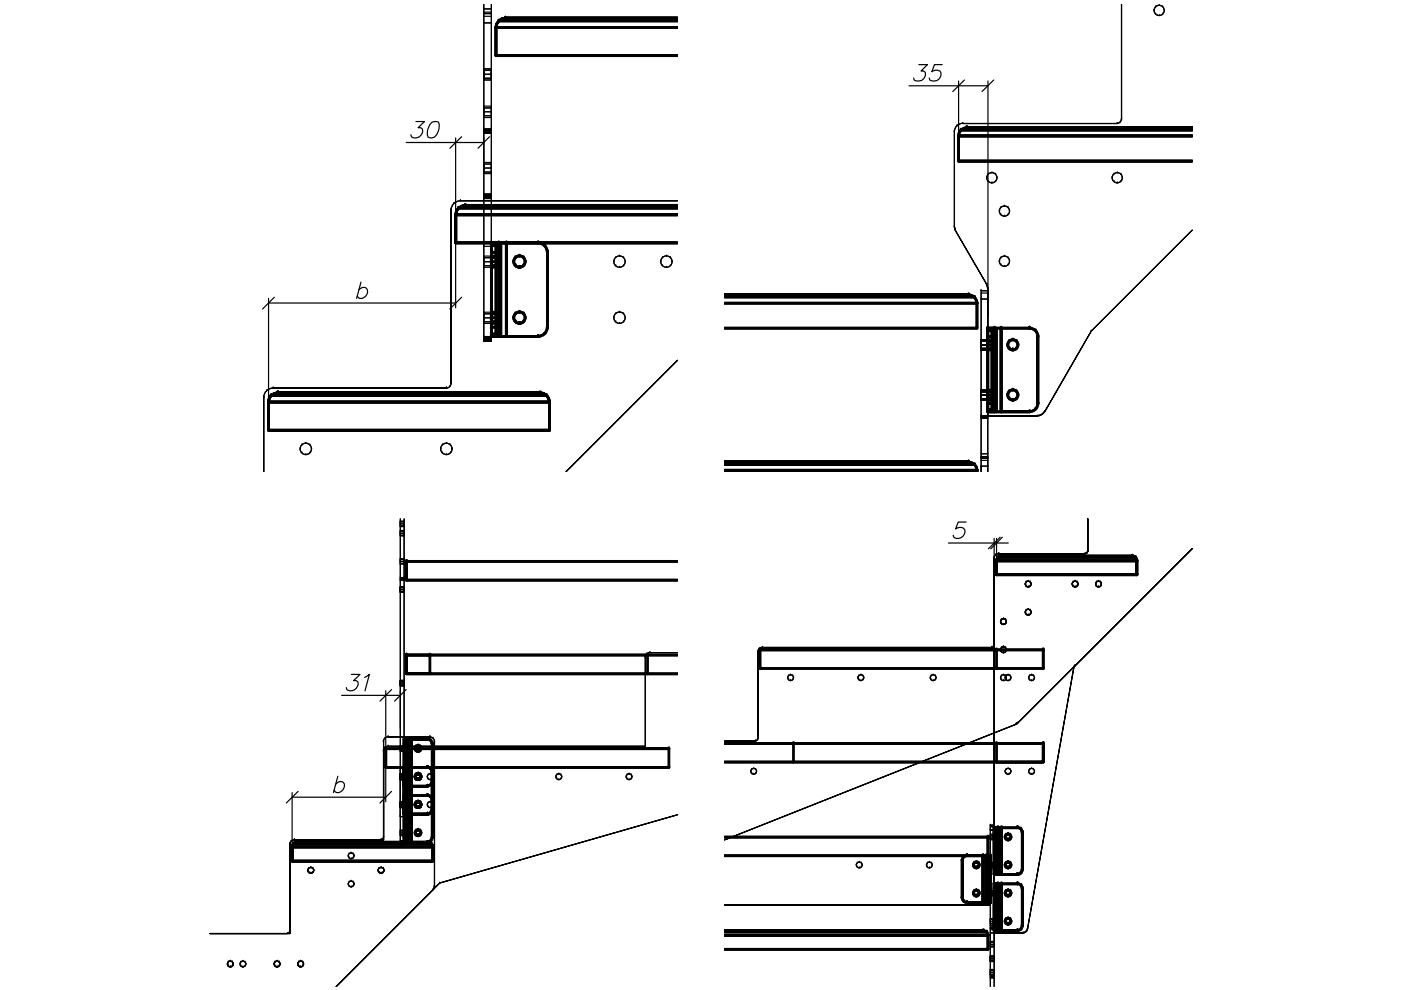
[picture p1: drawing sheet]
<svg xmlns="http://www.w3.org/2000/svg" width="297mm" height="210mm" viewBox="0 0 297 210" stroke-linecap="round" stroke-linejoin="round" font-family="sans-serif">
<g fill="none" stroke="#000" stroke-width=".25">
<path d="M102.6 14.6v2.4zM102.6 4.9v23.4h1.6v-1M102.6 1.9h1.6v-1v51.3M102.6 15.8h.1M102.6 4.9h.1M102.6 2.9h.1M102.6 1.9h.1M102.6 14.9h1.6M102.6 15.8h1.6M102.6 16.6h1.6M102.6 17h1.6M102.6 14.6h1.6"/>
<path d="M102.6 2.9h1.6M102.6 3.5h1.6M102.6 4.9h1.6M102.6 2.6h1.6M102.6 1.9h1.6M104.2 14.6v2.4zM104.2 4.9v22.4h-1.6M104.2 1.9v1h-1.6v2h1.6v-2h-1.6v-2v51.3M104.2 15.8h.1M104.2 4.9h.1M104.2 2.9h.1M104.2 1.9h.1"/>
<path d="M244.7 2.2h.1M245 1.5h.1M245 3h.1M245.8 3.3h.1M245.8 1.2h.1M246.5 3h.1M246.5 1.5h.1M246.8 2.2h.1M102.6 34.4v2.4zM102.6 22.5v2.4zM102.6 28.3v13.8h1.6v-1M102.6 35.6h.1"/>
<path d="M102.6 23.7h.1M102.6 28.3h.1M102.6 27.3h.1M102.6 34.8h1.6M102.6 35.6h1.6M102.6 36.5h1.6M102.6 36.8h1.6M102.6 34.4h1.6M102.6 22.9h1.6M102.6 23.7h1.6M102.6 24.5h1.6M102.6 24.9h1.6"/>
<path d="M102.6 22.5h1.6M102.6 27.4h1.6M102.6 27.5h1.6M102.6 27.7h1.6M102.6 27.8h1.6M102.6 27.9h1.6M102.6 28.1h1.6M102.6 28.2h1.6M102.6 28.3h1.6M104.2 34.4v2.4zM104.2 22.5v2.4zM104.2 28.3v12.8h-1.6"/>
<path d="M104.2 35.6h.1M104.2 23.7h.1M104.2 28.3h.1M104.2 27.3h.1M202.4 27.9h.1M202.9 26.7h.1M204.1 26.1a1.76 1.76 0 0 0-1.7 1.8M204.1 26.2h32.8h-32.8M204.1 26.2h.1M209.3 37.7h.1M209.6 36.9h.1M209.6 38.5h.1"/>
<path d="M210.3 38.8h.1M210.3 36.6h.1M211.1 38.5h.1M211.1 36.9h.1M211.4 37.7h.1M235.8 37.7h.1M236.2 36.9h.1M236.2 38.5h.1M236.9 26.2h.1M236.9 38.8h.1M236.9 36.6h.1M237.5 25.9h.1"/>
<path d="M237.7 38.5h.1M237.7 36.9h.1M237.7 25.3a.87 .87 0 0 1-.8 .8M237.8 25.3v-24.4v24.4M237.8 25.3h.1M238 37.7h.1M95.6 44.6h.1M96.2 43.2h.1M97.6 42.6a1.97 1.97 0 0 0-2 1.9M97.6 42.6h46h-46M97.6 42.6h.1M102.6 54.3v2.4z"/>
<path d="M102.6 42.1v30.2h1.6M102.6 55.5h.1M102.6 52.2h.1M102.6 42.1h.1M102.6 41.1h.1M102.6 54.6h1.6M102.6 55.5h1.6M102.6 56.3h1.6M102.6 56.7h1.6M102.6 54.3h1.6M102.6 42h1.6M102.6 41.9h1.6"/>
<path d="M102.6 41.7h1.6M102.6 41.6h1.6M102.6 41.5h1.6M102.6 41.3h1.6M102.6 41.2h1.6M102.6 41.1h1.6M104.2 54.3v2.4zM104.2 42.1v30.2h-1.6M104.2 55.5h.1M104.2 52.2h.1M104.2 42.1h.1M104.2 41.1h.1"/>
<path d="M108.9 55.5h.1M109.3 54.6h.1M109.3 56.3h.1M110.2 54.3h.1M110.2 56.7h.1M111 56.3h.1M111 54.6h.1M111.3 55.5h.1M130.2 55.5h.1M130.6 54.6h.1M130.6 56.3h.1M131.4 54.3h.1"/>
<path d="M131.4 56.7h.1M132.2 56.3h.1M132.2 54.6h.1M132.6 55.5h.1M140.1 55.5h.1M140.5 54.6h.1M140.5 56.3h.1M141.3 54.3h.1M141.3 56.7h.1M142.2 56.3h.1M142.2 54.6h.1M142.5 55.5h.1"/>
<path d="M202.4 48v-20.1v20.1M202.4 48.1h.1M202.4 48.2h.1M202.4 48h.1M202.4 48l.2 .8M202.4 48.3h.1M202.4 48.5h.1M202.5 48.7h.1M202.5 48.8h.1M202.6 48.9h.1M211.9 55.4h.1M211.9 44.8h.1"/>
<path d="M212.2 54.7h.1M212.2 56.2h.1M212.2 44h.1M212.2 45.5h.1M213 56.5h.1M213 54.3h.1M213 45.8h.1M213 43.7h.1M213.7 56.2h.1M213.7 54.7h.1M213.7 45.5h.1M213.7 44h.1"/>
<path d="M214 55.4h.1M214 44.8h.1M252.8 48.8l-21.4 21.4 21.4-21.4M102.6 66.2v2.4zM102.6 71.4h1.6v.9M102.6 72.3h.1M102.6 67.4h.1M102.6 71.4h.1M102.6 66.5h1.6M102.6 67.4h1.6M102.6 68.2h1.6M102.6 68.6h1.6"/>
<path d="M102.6 66.2h1.6M102.6 72.3h1.6M102.6 72.2h1.6M102.6 72.1h1.6M102.6 72h1.6M102.6 71.8h1.6M102.6 71.6h1.6M102.6 71.4h1.6M104.2 66.2v2.4zM104.2 71.4v-19.2h-1.6v20.1M104.2 67.4h.1M104.2 71.4h.1"/>
<path d="M104.2 72.3h.1M108.9 67.4h.1M109.3 66.5h.1M109.3 68.2h.1M110.2 66.2h.1M110.2 68.6h.1M111 68.2h.1M111 66.5h.1M111.3 67.4h.1M130.2 67.4h.1M130.6 66.5h.1M130.6 68.2h.1"/>
<path d="M131.4 66.2h.1M131.4 68.6h.1M132.2 68.2h.1M132.2 66.5h.1M132.6 67.4h.1M143.6 76.4l-23.6 23.6 23.6-23.6M208 72.1v2.1zM208 61.6v1.8h1.4M208 61.6h1.4v26.6M208 73.1h.1M208 63.4h.1M208 61.6h.1"/>
<path d="M208 72.4h1.4M208 72.1h1.4M208 73.1h1.4M208 73.9h1.4M208 74.2h1.4M208 61.6h1.4M208 62.1h1.4M208 63.4h1.4M209.1 60.3l.3 .9M209.2 60.3l-6.6-11.4 6.6 11.4M209.2 60.3h.1M209.3 60.4h.1"/>
<path d="M209.3 60.5h.1M209.3 60.6h.1M209.4 60.9h.1M209.4 60.7h.1M209.4 72.1v2.1zM209.4 61.6v34.6h-1.4v-32.8M209.4 61.6h.1M209.4 61.6h-1.4v26.6M209.4 73.1h.1M209.4 63.4h.1M209.4 61.2h.1M209.4 61.1h.1"/>
<path d="M209.4 61h.1M213.7 73.1h.1M214 72.4h.1M214 73.9h.1M214.8 74.2h.1M214.8 72.1h.1M215.5 73.9h.1M215.5 72.4h.1M215.8 73.1h.1M231.4 70.2l-9.9 17.1 9.9-17.1M231.4 70.2h.1M55.9 84.3h.1"/>
<path d="M56.5 82.9h.1M57.9 82.3a1.97 1.97 0 0 0-2 2M57.9 82.3h36.8h-36.8M57.9 82.3h.1M63.7 95.2h.1M64 94.3h.1M64 96h.1M64.9 94h.1M64.9 96.4h.1M65.7 96h.1M65.7 94.3h.1M66 95.2h.1"/>
<path d="M93.5 95.2h.1M93.8 94.3h.1M93.8 96h.1M94.7 82.3h.1M94.7 94h.1M94.7 96.4h.1M95.3 82h.1M95.5 96h.1M95.5 94.3h.1M95.6 81.3a.99 .99 0 0 1-1 1M95.6 81.3v-36.7v36.7M95.6 81.3h.1"/>
<path d="M95.8 95.2h.1M208 82.7v2.2zM208 97.1v1.7h1.4M208 96.2v.9h1.4M208 88.2h1.4v.5M208 83.8h.1M208 88.7h.1M208 98.8h.1M208 97.1h.1M208 96.2h.1M208 88.2h.1M208 83h1.4"/>
<path d="M208 83.8h1.4M208 84.5h1.4M208 84.9h1.4M208 82.7h1.4M208 97.1h1.4M208 97.6h1.4M208 98.8h1.4M208 96.8h1.4M208 96.2h1.4M208 88.2h1.4M208 88.3h1.4M208 88.4h1.4"/>
<path d="M208 88.5h1.4M208 88.6h1.4M208 88.7h1.4M209.4 82.7v2.2zM209.4 97.1v2.9v-11.3h-1.4v11.3v-1.2M209.4 97.1h.1M209.4 96.2v.9h-1.4M209.4 88.2h.1M209.4 88.2h-1.4v.5M209.4 83.8h.1M209.4 88.7h.1M209.4 98.8h.1"/>
<path d="M209.4 96.2h.1M209.4 88.2v-27v27M213.7 83.8h.1M214 83h.1M214 84.5h.1M214.8 84.9h.1M214.8 82.7h.1M215.5 84.5h.1M215.5 83h.1M215.8 83.8h.1M219.9 88.2h-10.5h10.5M219.9 88.2h.1"/>
<path d="M220.2 88.2h.1M220.4 88.2h.1M220.6 88.1h.1M220.8 88h.1M221 87.9h.1M221.2 87.7h.1M221.3 87.5h.1M221.4 87.3l-.5 .5-1 .4M221.5 87.3h.1M55.9 100v-15.7v15.7M84.9 118.4v1.2zM84.9 112.5v1.2z"/>
<path d="M84.9 110.5v1.2zM84.9 119h.1M84.9 113.1h.1M84.9 111.1h.1M84.9 119.5h.8M84.9 119h.8M84.9 118.6h.8M84.9 118.4h.8M84.9 119.6h.8M84.9 113.5h.8M84.9 113.1h.8M84.9 112.6h.8"/>
<path d="M84.9 112.5h.8M84.9 113.7h.8M84.9 111.5h.8M84.9 111.1h.8M84.9 110.6h.8M84.9 110.5h.8M84.9 111.7h.8M85.7 118.4v1.2zM85.7 112.5v1.2zM85.7 110.5v1.2zM85.7 119h.1M85.7 113.1h.1"/>
<path d="M85.7 111.1h.1M201.1 115.1h12.7M204.9 110.7h-1.7l-.6 1.5a1.12 1.12 0 0 1 1.2-.4 1.12 1.12 0 0 1 .8 1 1.48 1.48 0 0 1-2.4 1l-.1-.3M210.8 118.4h.1M210.8 114.2v95v-2.5h-.8v.7M211.1 117.7h.1M211.3 114.2v6.2M211.7 117.4a.99 .99 0 0 0-1 1M211.8 117.4h18.3h-18.3M211.8 117.4h.1M230.1 117.4h.1M230.5 117.2h.1"/>
<path d="M230.6 116.9l-.3 .4-.2 .1M230.6 116.9v-6.9v6.9M230.6 116.9h.1M252.8 116.3l-37.1 37.1 37.1-37.1M252.8 116.3l-24.9 24.9 24.9-24.9M84.9 124.4v1.2zM84.9 123h.8v55.3M84.9 122.5v-12.5v69.1h.8v-.8h-.8v.8h.8v-69.1v12.5M84.9 125h.1M84.9 122.5h.1M84.9 123h.1M84.9 124.6h.8"/>
<path d="M84.9 125h.8M84.9 125.4h.8M84.9 125.6h.8M84.9 124.4h.8M84.9 122.5h.8M84.9 122.6h.8M84.9 122.7h.8M84.9 122.8h.8M84.9 122.9h.8M84.9 123h.8M85.7 124.4v1.2zM85.7 123v-.5h-.8v55.8"/>
<path d="M85.7 125h.1M85.7 122.5h.1M85.7 123h.1M136.8 139.4h.1M137.1 138.7h.1M137.8 138.4a.99 .99 0 0 0-1 1M137.8 138.4h5.8h-5.8M137.8 138.4h.1M160.7 138.2h.1M161 137.6h.1M161.6 137.2a.99 .99 0 0 0-.9 1M161.7 137.3h48.6h-48.6"/>
<path d="M161.7 137.3h.1M210.3 137.3h.1M210.6 137.1h.1M210.7 136.7l-.2 .5h-.3M210.8 136.8v-18.4v18.4M210.8 136.8h.1M212.2 137.8h.1M212.2 131.8h.1M212.3 137.4h.1M212.3 138.2h.1M212.3 131.4h.1M212.3 132.2h.1"/>
<path d="M212.8 138.4h.1M212.8 137.1h.1M212.8 132.4h.1M212.8 131.2h.1M213.2 138.2h.1M213.2 137.4h.1M213.2 132.2h.1M213.2 131.4h.1M213.4 137.8h.1M213.4 131.8h.1M217.4 129.8h.1M217.4 123.9h.1"/>
<path d="M217.6 129.4h.1M217.6 130.2h.1M217.6 123.4h.1M217.6 124.3h.1M218 130.4h.1M218 129.2h.1M218 124.4h.1M218 123.3h.1M218.4 130.2h.1M218.4 129.4h.1M218.4 124.3h.1M218.4 123.4h.1"/>
<path d="M218.6 129.8h.1M218.6 123.9h.1M227.4 123.9h.1M227.5 123.4h.1M227.5 124.3h.1M228 124.4h.1M228 123.3h.1M228.4 124.3h.1M228.4 123.4h.1M228.6 123.9h.1M232.3 123.9h.1M232.5 123.4h.1"/>
<path d="M232.5 124.3h.1M232.9 124.4h.1M232.9 123.3h.1M233.3 124.3h.1M233.3 123.4h.1M233.5 123.9h.1M72.4 147.4h12.5M74.5 143h1.8l-1.3 1.3 .8 .2a1.46 1.46 0 0 1-.5 1.7 1.46 1.46 0 0 1-1.8-.1l-.1-.3M77.3 143.6l1-.6-.9 3.5M81.3 159.2h.1M81.3 157.3h.1M81.6 158.5h.1"/>
<path d="M81.6 156.5h.1M81.8 146.5v23.5M82.3 158.2a.99 .99 0 0 0-1 1M82.3 156.2a.99 .99 0 0 0-1 1M82.3 158.2h54.5h-54.5M82.3 158.2h.1M82.3 156.2h8.8h-8.8M82.3 156.2h.1M84.9 158.1v1.2zM84.9 144.3v1.1zM84.9 158.7h.1M84.9 144.9h.1"/>
<path d="M84.9 146.5v7.9M84.9 158.3h.8M84.9 158.7h.8M84.9 159.2h.8M84.9 159.3h.8M84.9 158.1h.8M84.9 144.4h.8M84.9 144.9h.8M84.9 145.3h.8M84.9 145.4h.8M84.9 144.3h.8M85.7 158.1v1.2z"/>
<path d="M85.7 144.3v1.1zM85.7 158.7h.1M85.7 144.9h.1M88.1 158.7h.1M88.2 159.2h.1M88.2 158.3h.1M88.6 159.3h.1M88.6 158.1h.1M89.1 158.3h.1M89.1 159.2h.1M89.2 158.7h.1M91.1 156.2a.99 .99 0 0 1 1 1"/>
<path d="M91.1 156.2h.1M91.8 156.5h.1M92.1 157.3v30.6v-30.6M92.1 157.3h.1M136.8 158.2v-18.8v18.8M136.8 158.2h.1M153.6 157.1h6.6h-6.6M160.2 157.1h.1M160.5 157h.1M160.7 156.6l-.3 .4-.2 .1M160.7 156.6v-18.4v18.4M160.7 156.6h.1"/>
<path d="M167 143.7h.1M167.2 143.3h.1M167.2 144.1h.1M167.6 143.1h.1M167.6 144.3h.1M168.1 144.1h.1M168.1 143.3h.1M168.2 143.7h.1M181.9 143.7h.1M182.1 143.3h.1M182.1 144.1h.1M182.5 144.3h.1"/>
<path d="M182.5 143.1h.1M182.9 144.1h.1M182.9 143.3h.1M183.1 143.7h.1M197.3 143.7h.1M197.4 143.3h.1M197.4 144.1h.1M197.9 144.3h.1M197.9 143.1h.1M198.3 144.1h.1M198.3 143.3h.1M198.5 143.7h.1"/>
<path d="M212.2 143.7h.1M212.3 143.3h.1M212.3 144.1h.1M212.8 144.3h.1M212.8 143.1h.1M213.1 143.7h.1M213.2 144.1h.1M213.2 143.3h.1M213.3 143.3h.1M213.3 144.1h.1M213.4 143.7h.1M213.7 144.3h.1"/>
<path d="M213.7 143.1h.1M214.2 144.1h.1M214.2 143.3h.1M214.3 143.7h.1M215.4 153.6l-61.8 24.5 61.8-24.5M215.4 153.6h.1M215.5 153.5h.1M215.6 153.5h.1M215.6 153.4h.1M215.7 153.4h.1M215.7 153.4l-.3 .2M218.1 143.7h.1"/>
<path d="M218.3 143.3h.1M218.3 144.1h.1M218.7 144.3h.1M218.7 143.1h.1M219.1 144.1h.1M219.1 143.3h.1M219.3 143.7h.1M227.6 141.8l-9.8 55.2 9.8-55.2M227.6 141.6h.1M227.6 141.7h.1M227.6 141.8h.1M227.7 141.5h.1"/>
<path d="M227.8 141.4h.1M227.8 141.3h.1M227.9 141.2l-.3 .5M227.9 141.2h.1M61.5 179.1h.1M61.8 178.4h.1M61.9 168v13.5M61.9 169h19.9M62.4 178.1a.99 .99 0 0 0-1 1M62.4 178.1h18.9h-18.9M62.4 178.1h.1M62.4 178.1h18.4h-18.4"/>
<path d="M71.2 166.2a1.06 1.06 0 0 1 1.8 0 1.45 1.45 0 0 1-1.9 1.7l-.3-.4M71.6 164.6l-.9 3.4M80.8 178.1h.1M81.2 178h.1M81.3 177.6l-.3 .4h-.2M81.3 178.1v-18.9v18.9M81.3 178.1h.1M81.3 177.6v-20.3v20.3M81.3 177.6h.1M84.9 176v1.2zM84.9 170v1.2zM84.9 164.1v1.2z"/>
<path d="M84.9 176.6h.1M84.9 170.6h.1M84.9 164.7h.1M84.9 179.1h.1M84.9 178.3h.1M84.9 173.1h.1M84.9 162.7v10.4h.8M84.9 162.7h.1M84.9 162.7h.8v10.4M84.9 176.2h.8M84.9 176.6h.8M84.9 177h.8"/>
<path d="M84.9 177.2h.8M84.9 176h.8M84.9 170.2h.8M84.9 170.6h.8M84.9 171.1h.8M84.9 171.2h.8M84.9 170h.8M84.9 164.3h.8M84.9 164.7h.8M84.9 165.1h.8M84.9 165.3h.8M84.9 164.1h.8"/>
<path d="M84.9 179.1h.8M84.9 179h.8M84.9 178.8h.8M84.9 178.7h.8M84.9 178.6h.8M84.9 178.4h.8M84.9 178.3h.8M85.7 176v1.2zM85.7 170v1.2zM85.7 164.1v1.2zM85.7 176.6h.1M85.7 170.6h.1"/>
<path d="M85.7 164.7h.1M85.7 179.1h.1M85.7 178.3h.1M85.7 162.7v10.4h-.8M85.7 162.7h-.8v10.4M85.7 173.1h.1M85.7 162.7h.1M88.1 164.7h.1M88.1 170.6h.1M88.1 176.6h.1M88.2 164.3h.1M88.2 165.1h.1"/>
<path d="M88.2 170.2h.1M88.2 171.1h.1M88.2 177h.1M88.2 176.2h.1M88.6 164.1h.1M88.6 165.3h.1M88.6 170h.1M88.6 171.2h.1M88.6 177.2h.1M88.6 176h.1M89.1 165.1h.1M89.1 164.3h.1"/>
<path d="M89.1 171.1h.1M89.1 170.2h.1M89.1 176.2h.1M89.1 177h.1M89.2 164.7h.1M89.2 170.6h.1M89.2 176.6h.1M90.6 164.7h.1M90.6 170.6h.1M90.8 164.3h.1M90.8 165.1h.1M90.8 170.2h.1"/>
<path d="M90.8 171.1h.1M91.2 164.1h.1M91.2 165.3h.1M91.2 170h.1M91.2 171.2h.1M91.7 165.1h.1M91.7 164.3h.1M91.7 171.1h.1M91.7 170.2h.1M91.8 164.7h.1M91.8 170.6h.1M117.9 164.7h.1"/>
<path d="M118.1 164.3h.1M118.1 165.1h.1M118.5 164.1h.1M118.5 165.3h.1M118.9 165.1h.1M118.9 164.3h.1M119.1 164.7h.1M132.8 164.7h.1M133 164.3h.1M133 165.1h.1M133.4 165.3h.1M133.4 164.1h.1"/>
<path d="M133.8 165.1h.1M133.8 164.3h.1M134 164.7h.1M143.6 172.7l-50.4 14.5 50.4-14.5M159.2 163.6h.1M159.4 163.1h.1M159.4 164h.1M159.8 164.2h.1M159.8 163h.1M160.2 164h.1M160.2 163.1h.1M160.4 163.6h.1"/>
<path d="M210 176.9v1.2zM210 176v20.3h.8M210 176v-1h.8v1h-.8v-1h.8v31.7M210 176h.8h-.8M210 177.5h.1M210 176h.1M210 175h.1M210 177.9h.8M210 177.5h.8M210 177.1h.8M210 176.9h.8M210 178.1h.8"/>
<path d="M210 175h.8M210 175.3h.8M210.8 176.9v1.2zM210.8 176v20.8h-.8v1h.8v-1h-.8v-.5M210.8 176h-.8v30.7M210.8 177.5h.1M210.8 176h.1M210.8 175h.1M213.1 177.5h.1M213.1 163.6h.1M213.3 177.1h.1M213.3 177.9h.1"/>
<path d="M213.3 163.1h.1M213.3 164h.1M213.7 178.1h.1M213.7 176.9h.1M213.7 164.2h.1M213.7 163h.1M214.2 177.9h.1M214.2 177.1h.1M214.2 164h.1M214.2 163.1h.1M214.3 177.5h.1M214.3 163.6h.1"/>
<path d="M218.1 163.6h.1M218.3 163.1h.1M218.3 164h.1M218.7 164.2h.1M218.7 163h.1M219.1 164h.1M219.1 163.1h.1M219.3 163.6h.1M44.5 197.9h17h-17M44.5 197.9h16.5h-16.5M61 197.9h.1M61.3 197.8h.1"/>
<path d="M61.4 197.4l-.2 .4-.3 .1M61.5 197.9v-18.8v18.8M61.5 197.9h.1M61.5 197.4v-18.3v18.3M61.5 197.4h.1M65.3 184.6h.1M65.5 184.1h.1M65.5 185h.1M65.9 184h.1M65.9 185.2h.1M66.3 185h.1M66.3 184.1h.1"/>
<path d="M66.5 184.6h.1M73.9 187.4h.1M73.9 181.5h.1M74 187.9h.1M74 187h.1M74 181.9h.1M74 181h.1M74.5 188h.1M74.5 186.8h.1M74.5 182.1h.1M74.5 180.9h.1M74.9 187h.1"/>
<path d="M74.9 187.9h.1M74.9 181h.1M74.9 181.9h.1M75.1 187.4h.1M75.1 181.5h.1M80.2 184.6h.1M80.4 184.1h.1M80.4 185h.1M80.8 184h.1M80.8 185.2h.1M81.2 185h.1M81.2 184.1h.1"/>
<path d="M81.4 184.6h.1M91.8 188.6l-20.5 20.6 20.5-20.6M91.8 188.6h.1M91.9 188.5h.1M92 188.4h.1M92.1 188.2h.1M92.1 188.3h.1M92.1 187.9l-.3 .7zM92.1 187.9h.1M92.1 188h.1M92.1 188.1h.1M93.2 187.2l-21.9 22 21.9-22"/>
<path d="M93.2 187.2h.1M153.6 181.4h56.4h-56.4M181.6 183.4h.1M181.8 183h.1M181.8 183.8h.1M182.2 184h.1M182.2 182.8h.1M182.6 183.8h.1M182.6 183h.1M182.8 183.4h.1M196.5 183.4h.1M196.6 183h.1"/>
<path d="M196.6 183.8h.1M197.1 184h.1M197.1 182.8h.1M197.5 183.8h.1M197.5 183h.1M197.7 183.4h.1M206.4 183.4h.1M206.4 189.4h.1M206.6 183h.1M206.6 183.8h.1M206.6 189h.1M206.6 189.8h.1"/>
<path d="M207 184h.1M207 182.8h.1M207 190h.1M207 188.8h.1M207.4 183.8h.1M207.4 183h.1M207.4 189.8h.1M207.4 189h.1M207.6 183.4h.1M207.6 189.4h.1M210 191.9h-56.4h56.4M210 181.4v10.5v-10.5"/>
<path d="M210 191.9h.1M210 181.4h.1M210 182.8v1.2zM210 188.8v1.2zM210 194.8v1.1zM210 199.6v1.2zM210 197.8v11.4v-1.8h.8M210 183.4h.1M210 189.4h.1M210 195.4h.1M210 197.8h.1M210 196.8h.1"/>
<path d="M210 196.3h.1M210 183.8h.8M210 183.4h.8M210 183h.8M210 182.8h.8M210 184h.8M210 189.8h.8M210 189.4h.8M210 189h.8M210 188.8h.8M210 190h.8M210 195.8h.8"/>
<path d="M210 195.4h.8M210 194.9h.8M210 194.8h.8M210 195.9h.8M210 199.8h.8M210 199.6h.8M210 196.8h.8M210 197.1h.8M210 197.8h.8M210 196.7h.8M210 196.3h.8M210.8 197.8v-79.4v79.4"/>
<path d="M210.8 197.8h.1M210.8 182.8v1.2zM210.8 188.8v1.2zM210.8 194.8v1.1zM210.8 199.6v1.2zM210.8 183.4h.1M210.8 189.4h.1M210.8 195.4h.1M210.8 196.8h.1M210.8 196.3h.1M213.1 195.4h.1M213.1 189.4h.1"/>
<path d="M213.1 183.4h.1M213.3 194.9h.1M213.3 195.8h.1M213.3 189h.1M213.3 189.8h.1M213.3 183h.1M213.3 183.8h.1M213.7 195.9h.1M213.7 194.8h.1M213.7 190h.1M213.7 188.8h.1M213.7 184h.1"/>
<path d="M213.7 182.8h.1M214.2 195.8h.1M214.2 194.9h.1M214.2 189.8h.1M214.2 189h.1M214.2 183.8h.1M214.2 183h.1M214.3 195.4h.1M214.3 189.4h.1M214.3 183.4h.1M216.9 197.8h-6.1h6.1M216.9 197.8h.1"/>
<path d="M217 197.8h.1M217.2 197.8h.1M217.4 197.7h.1M217.5 197.6h.1M217.6 197.5h.1M217.8 197.3h.1M217.8 197.2h.1M217.8 197a.99 .99 0 0 1-.9 .8M217.8 197h.1M48.3 204.4h.1M48.4 204h.1M48.4 204.8h.1"/>
<path d="M48.9 203.8h.1M48.9 205h.1M49.3 204.8h.1M49.3 204h.1M49.4 204.4h.1M50.9 204.4h.1M51.1 204h.1M51.1 204.8h.1M51.5 203.8h.1M51.5 205h.1M51.9 204.8h.1M51.9 204h.1"/>
<path d="M52.1 204.4h.1M58.2 204.4h.1M58.3 204h.1M58.3 204.8h.1M58.8 203.8h.1M58.8 205h.1M59.2 204.8h.1M59.2 204h.1M59.4 204.4h.1M63.2 204.4h.1M63.3 204h.1M63.3 204.8h.1"/>
<path d="M63.8 203.8h.1M63.8 205h.1M64.2 204.8h.1M64.2 204h.1M64.3 204.4h.1M210 202.7v1.2zM210 205.6v1.1zM210 203.3h.1M210 200.2h.1M210 206.1h.1M210 206.7h.1M210 207.4h.1"/>
<path d="M210 203.7h.8M210 203.3h.8M210 202.8h.8M210 202.7h.8M210 203.9h.8M210 200.6h.8M210 200.2h.8M210 200.8h.8M210 206.6h.8M210 206.1h.8M210 205.7h.8M210 205.6h.8"/>
<path d="M210 206.7h.8M210 207.3h.8M210 207.2h.8M210 207.1h.8M210 207h.8M210 206.8h.8M210.8 202.7v1.2zM210.8 205.6v1.1zM210.8 203.3h.1M210.8 200.2h.1M210.8 206.1h.1M210.8 206.7h.1"/>
<path d="M210.8 207.4h.1"/>
<circle cx="245.8" cy="2.2" r="1.08"/>
<circle cx="210.3" cy="37.7" r="1.08"/>
<circle cx="236.9" cy="37.7" r="1.08"/>
<circle cx="110.1" cy="55.5" r="1.21"/>
<circle cx="131.3" cy="55.5" r="1.21"/>
<circle cx="141.3" cy="55.5" r="1.21"/>
<circle cx="213" cy="44.8" r="1.08"/>
<circle cx="213" cy="55.4" r="1.08"/>
<circle cx="110.1" cy="67.4" r="1.21"/>
<circle cx="131.3" cy="67.4" r="1.21"/>
<circle cx="214.7" cy="73.1" r="1.08"/>
<circle cx="64.8" cy="95.2" r="1.21"/>
<circle cx="94.6" cy="95.2" r="1.21"/>
<circle cx="214.7" cy="83.7" r="1.08"/>
<circle cx="212.7" cy="137.8" r=".61"/>
<circle cx="212.7" cy="131.8" r=".61"/>
<circle cx="218" cy="129.8" r=".61"/>
<circle cx="218" cy="123.8" r=".61"/>
<circle cx="227.9" cy="123.8" r=".61"/>
<circle cx="232.9" cy="123.8" r=".61"/>
<circle cx="88.6" cy="158.7" r=".61"/>
<circle cx="167.6" cy="143.7" r=".61"/>
<circle cx="182.5" cy="143.7" r=".61"/>
<circle cx="197.8" cy="143.7" r=".61"/>
<circle cx="212.7" cy="143.7" r=".61"/>
<circle cx="213.7" cy="143.7" r=".61"/>
<circle cx="218.7" cy="143.7" r=".61"/>
<circle cx="88.6" cy="176.6" r=".61"/>
<circle cx="88.6" cy="170.6" r=".61"/>
<circle cx="88.6" cy="164.7" r=".61"/>
<circle cx="91.2" cy="170.6" r=".61"/>
<circle cx="91.2" cy="164.7" r=".61"/>
<circle cx="118.5" cy="164.7" r=".61"/>
<circle cx="133.4" cy="164.7" r=".61"/>
<circle cx="159.8" cy="163.5" r=".61"/>
<circle cx="213.7" cy="177.5" r=".61"/>
<circle cx="213.7" cy="163.5" r=".61"/>
<circle cx="218.7" cy="163.5" r=".61"/>
<circle cx="65.9" cy="184.5" r=".61"/>
<circle cx="74.4" cy="181.4" r=".61"/>
<circle cx="74.4" cy="187.4" r=".61"/>
<circle cx="80.8" cy="184.5" r=".61"/>
<circle cx="182.2" cy="183.4" r=".61"/>
<circle cx="197" cy="183.4" r=".61"/>
<circle cx="207" cy="183.4" r=".61"/>
<circle cx="207" cy="189.4" r=".61"/>
<circle cx="213.7" cy="183.4" r=".61"/>
<circle cx="213.7" cy="195.3" r=".61"/>
<circle cx="213.7" cy="189.4" r=".61"/>
<circle cx="48.8" cy="204.4" r=".61"/>
<circle cx="51.5" cy="204.4" r=".61"/>
<circle cx="58.7" cy="204.4" r=".61"/>
<circle cx="63.7" cy="204.4" r=".61"/>
</g>
<g fill="none" stroke="#000" stroke-width=".59">
<path d="M105.2 5.8h38.4M105.7 4.4l.7-.4 .7-.2h36.5h-36.5a2.02 2.02 0 0 0-1.9 2h38.4h-38.4v6h38.4h-38.4v-6l.1-.7zM105.7 4.4h37.9M107.1 3.8h36.5h-36.5M203.2 28.8h49.6M203.8 27.6h49M205 27a1.81 1.81 0 0 0-1.8 1.8h49.6M205 27h47.8h-47.8a1.81 1.81 0 0 0-1.8 1.8v5.3v-5.3h49.6M205 27h47.8M252.8 34.1h-49.6h49.6M96.6 51.5v-6v6M97.2 44.1l.7-.4 .7-.2a1.95 1.95 0 0 0-2 2h47h-47l.2-.7z"/>
<path d="M97.2 44.1h46.4M98.6 43.5h45M143.6 51.5h-47h47M143.6 43.5h-45h45M153.6 64.3h53.5v5.3h-53.5h53.5v-5.3zM153.6 62.5h51.8h-51.8M153.6 63h53M153.6 62.5h51.8M205.3 62.5a1.76 1.76 0 0 1 1.8 1.8M205.4 62.5a1.74 1.74 0 0 1 1.7 1.8M56.9 85.2h59.6a2.02 2.02 0 0 0-2-1.9 2.02 2.02 0 0 1 2 1.9M56.9 85.2h59.6v6v-6"/>
<path d="M56.9 85.2v6h59.6h-59.6zM56.9 85.2h59.6M57.5 83.8l-.4 .7-.2 .7a1.95 1.95 0 0 1 2-1.9h55.6h-55.6l-.7 .1zM57.5 83.8h58.4M58.9 83.3h55.6M153.6 97.9h51.8a1.81 1.81 0 0 1 1.7 1.8M153.6 97.9h51.8h-51.8M153.6 99.7h53.5v.3v-.3zM153.6 98.5h53M207.1 99.7h-53.5h53.5M211.4 118.4l.4-.3 .5-.2-.5 .2-.4 .3-.1 .5v3v-3h29.7l-.1-.5-.4-.3-.4-.2h-27.8h27.8l.4 .2 .4 .3 .1 .5h-29.7zM211.6 118.2h29.1"/>
<path d="M212.3 117.9h27.8M241 121.9v-3v3M241 121.9h-29.7h29.7M61.9 179.6h29.8l-.1-.5-.4-.4-.4-.1 .4 .1 .4 .4 .1 .5M61.9 179.6h29.8v3v-3M61.9 179.6v3h29.8h-29.8zM61.9 179.6h29.8M62.2 178.9h29.2M62.4 178.7l-.5 .9 .5-.9 .5-.1h27.9h-27.9zM62.9 178.6h27.9M153.6 197.3h54.9l.5 .2 .3 .3 .2 .5M153.6 197.3h54.9h-54.9"/>
<path d="M153.6 198.3h55.9v3h-55.9M153.6 197.6h55.6M209.5 198.3h-55.9h55.9"/>
</g>
<g fill="#000">
<circle cx="105.2" cy="5.8" r=".3"/>
<circle cx="105.2" cy="11.8" r=".3"/>
<circle cx="105.7" cy="4.4" r=".3"/>
<circle cx="107.1" cy="3.8" r=".3"/>
<circle cx="203.2" cy="28.8" r=".3"/>
<circle cx="203.2" cy="34.1" r=".3"/>
<circle cx="203.8" cy="27.6" r=".3"/>
<circle cx="205" cy="27" r=".3"/>
<circle cx="96.6" cy="45.5" r=".3"/>
<circle cx="96.6" cy="51.5" r=".3"/>
<circle cx="97.2" cy="44.1" r=".3"/>
<circle cx="98.6" cy="43.5" r=".3"/>
<circle cx="205.4" cy="62.5" r=".3"/>
<circle cx="206.6" cy="63" r=".3"/>
<circle cx="207.1" cy="69.6" r=".3"/>
<circle cx="207.1" cy="64.3" r=".3"/>
<circle cx="56.9" cy="85.2" r=".3"/>
<circle cx="56.9" cy="91.2" r=".3"/>
<circle cx="57.5" cy="83.8" r=".3"/>
<circle cx="58.9" cy="83.3" r=".3"/>
<circle cx="114.5" cy="83.3" r=".3"/>
<circle cx="115.9" cy="83.8" r=".3"/>
<circle cx="116.5" cy="91.2" r=".3"/>
<circle cx="116.5" cy="85.2" r=".3"/>
<circle cx="205.4" cy="97.9" r=".3"/>
<circle cx="206.6" cy="98.5" r=".3"/>
<circle cx="207.1" cy="99.7" r=".3"/>
<circle cx="211.3" cy="118.9" r=".3"/>
<circle cx="211.6" cy="118.2" r=".3"/>
<circle cx="212.3" cy="117.9" r=".3"/>
<circle cx="240.1" cy="117.9" r=".3"/>
<circle cx="240.7" cy="118.2" r=".3"/>
<circle cx="241" cy="118.9" r=".3"/>
<circle cx="211.3" cy="121.9" r=".3"/>
<circle cx="241" cy="121.9" r=".3"/>
<circle cx="61.9" cy="179.6" r=".3"/>
<circle cx="62.2" cy="178.9" r=".3"/>
<circle cx="62.9" cy="178.6" r=".3"/>
<circle cx="90.8" cy="178.6" r=".3"/>
<circle cx="91.4" cy="178.9" r=".3"/>
<circle cx="91.7" cy="179.6" r=".3"/>
<circle cx="61.9" cy="182.6" r=".3"/>
<circle cx="91.7" cy="182.6" r=".3"/>
<circle cx="208.5" cy="197.3" r=".3"/>
<circle cx="209.2" cy="197.6" r=".3"/>
<circle cx="209.5" cy="198.3" r=".3"/>
<circle cx="209.5" cy="201.3" r=".3"/>
</g>
<g fill="none" stroke="#000" stroke-width=".59">
<path d="M104.2 51.5v19.9h9.9h-6.7M104.2 54.3v2.4zM104.2 51.5h1.5v2h-1.5h1.5v15.9h-1.5zM104.2 51.5h3.2M104.2 51.5v19.9M104.2 56.3h1.5M104.2 56.7h1.5M104.2 55.5h1.5M104.2 54.6h1.5M104.2 54.3h1.5M104.2 52.1h1.5M104.2 51.5h1.5"/>
<path d="M105.1 51.5v19.9M105.7 51.5h1.7M105.7 51.5v19.9h1.7M105.7 54.3v2.4zM105.7 51.5v19.9M106.2 51.5v19.9M107.4 51.5h6.7h-6.7M107.4 51.5v19.9M114.1 51.5a1.97 1.97 0 0 1 1.9 2M104.2 66.2v2.4zM104.2 71.4v-2h1.5v2M104.2 71.4h1.5"/>
<path d="M104.2 68.2h1.5M104.2 68.6h1.5M104.2 67.4h1.5M104.2 66.5h1.5M104.2 66.2h1.5M104.2 70.8h1.5M105.7 66.2v2.4zM116 69.3a1.97 1.97 0 0 1-1.9 2M116.1 69.4v-15.9v15.9M209.4 72.1v2.1zM209.4 69.6v15.9h1.5v-14.1h-1.5h1.5v-1.8M209.4 69.6v17.7"/>
<path d="M209.4 73.9h1.5M209.4 74.2h1.5M209.4 73.1h1.5M209.4 72.4h1.5M209.4 72.1h1.5M209.4 69.6h1.5M209.4 70.1h1.5M210.3 69.6v17.7M210.9 69.6h-1.5h8.9h-6v17.7h-2.9M210.9 69.6h1.4M210.9 72.1v2.1zM210.9 69.6v17.7"/>
<path d="M211.3 69.6v17.7M212.3 69.6v17.7h-1.4M212.3 69.6v17.7M218.3 69.6a1.76 1.76 0 0 1 1.7 1.7M220 71.4v14.1v-14.1M209.4 82.7v2.2zM209.4 85.5h1.5v1.8h-1.5zM209.4 84.5h1.5M209.4 84.9h1.5M209.4 83.8h1.5M209.4 83h1.5M209.4 82.7h1.5"/>
<path d="M209.4 86.8h1.5M209.4 87.3h1.5M210.9 82.7v2.2zM212.3 87.3h6h-6M220 85.5a1.76 1.76 0 0 1-1.7 1.8M85.7 156.7v10h4.9h-4.1v-10M85.7 158.1v1.2zM85.7 156.7h.8v1h-.8h.8v8h-.8zM85.7 156.7h1.5M85.7 156.7v21.9M85.7 159.2h.8M85.7 159.3h.8"/>
<path d="M85.7 158.7h.8M85.7 158.3h.8M85.7 158.1h.8M85.7 157h.8M85.7 156.7h.8M86.1 156.7v21.9M86.5 156.7h.7M86.5 158.1v1.2zM86.5 156.7v21.9M86.7 156.7v21.9M87.2 156.7h3.4h-3.4M87.2 156.7v21.9"/>
<path d="M90.6 156.7a.99 .99 0 0 1 1 1M85.7 162.7v9.9h4.9h-3.4M85.7 170v1.2zM85.7 164.1v1.2zM85.7 163.7h.8v7.9M85.7 172.6v-1h.8v1M85.7 162.7h1.5M85.7 163.7v-1h.8v1M85.7 171.6h.8v-7.9h-.8v8.9M85.7 162.7h4.9h-3.4M85.7 165.7h.8v1h-.8zM85.7 168.6v10h4.9h-3.4"/>
<path d="M85.7 176v1.2zM85.7 168.6h.8v1.1h-.8h.8v7.9h-.8zM85.7 178.6v-1h.8v1M85.7 168.6h1.5M85.7 172.6h.8M85.7 171.1h.8M85.7 171.2h.8M85.7 170.6h.8M85.7 170.2h.8M85.7 170h.8M85.7 165.1h.8M85.7 165.3h.8"/>
<path d="M85.7 164.7h.8M85.7 164.3h.8M85.7 164.1h.8M85.7 163.7h.8M85.7 163h.8M85.7 162.7h.8M85.7 172.3h.8M85.7 171.6h.8M85.7 166.4h.8M85.7 178.6h.8M85.7 177h.8M85.7 177.2h.8"/>
<path d="M85.7 176.6h.8M85.7 176.2h.8M85.7 176h.8M85.7 168.9h.8M85.7 168.6h.8M85.7 178.3h.8M86.5 162.7h.7M86.5 162.7v9.9h.7M86.5 170v1.2zM86.5 164.1v1.2zM86.5 163.7v-1h-.8v8.9M86.5 172.6h-.8h1.5"/>
<path d="M86.5 171.6v1M86.5 168.6h.7M86.5 168.6v10h.7M86.5 176v1.2zM87.2 162.7h3.4h-3.4M87.2 168.6h3.4h-3.4M90.6 162.7a.99 .99 0 0 1 1 1M90.6 168.6a.99 .99 0 0 1 1 1M90.6 172.6h-3.4h3.4M91.6 171.6a.99 .99 0 0 1-1 1M91.6 165.7a.99 .99 0 0 1-1 1M91.6 177.6a.99 .99 0 0 1-1 .9"/>
<path d="M91.7 171.6v-7.9v7.9M91.7 163.7v7.9v-7.9M91.7 165.7v-8v8M91.7 177.6v-7.9v7.9M210.8 176.9v1.2zM210.8 175.5v8.9h.8v-7.9h-.8h.8v-1M210.8 175.5v9.9M210.8 177.9h.8M210.8 178.1h.8M210.8 177.5h.8M210.8 177.1h.8M210.8 176.9h.8"/>
<path d="M210.8 175.5h.8M210.8 175.8h.8M211.2 175.5v9.9M211.6 175.5h-.8h4.9h-3.4v9.9h-1.5M211.6 175.5h.7M211.6 176.9v1.2zM211.6 175.5v9.9M211.8 175.5v9.9M212.3 175.5v9.9h-.7M212.3 175.5v9.9M215.7 175.5a.99 .99 0 0 1 1 1M216.7 176.5v7.9v-7.9"/>
<path d="M204 190.4v-8v8M204 190.3a.99 .99 0 0 0 1 1M205 181.4a.99 .99 0 0 0-1 1M205 181.4h3.4v10h-3.4h5M205 181.4h5h-.8v1h.8h-.8v8h.8v-9M208.4 181.4h.8M208.4 181.4v10h.8M208.4 181.4v10M209 181.4v10M209.2 188.8v1.2zM209.2 182.8v1.2zM209.2 181.4v10v-1h.8v1h-.8"/>
<path d="M209.2 181.4v10M209.2 189.8h.8M209.2 190h.8M209.2 189.4h.8M209.2 189h.8M209.2 188.8h.8M209.2 183.8h.8M209.2 184h.8M209.2 183.4h.8M209.2 183h.8M209.2 182.8h.8M209.2 181.4h.8"/>
<path d="M209.2 181.7h.8M209.2 191.1h.8M209.2 191.4h.8M209.5 181.4v10M210 188.8v1.2zM210 182.8v1.2zM210 181.4v10M210.8 182.8v1.2zM210.8 184.4h.8v1h-.8zM210.8 194.8v1.1zM210.8 188.8v1.2zM210.8 187.4v8.9h.8v-7.9h-.8h.8v-1"/>
<path d="M210.8 196.3h.8v1h-.8zM210.8 189.8h.8M210.8 190h.8M210.8 189.4h.8M210.8 189h.8M210.8 188.8h.8M210.8 183.8h.8M210.8 184h.8M210.8 183.4h.8M210.8 183h.8M210.8 182.8h.8M210.8 187.4v9.9"/>
<path d="M210.8 185.1h.8M210.8 185.4h.8M210.8 195.8h.8M210.8 195.9h.8M210.8 195.4h.8M210.8 194.9h.8M210.8 194.8h.8M210.8 187.4h.8M210.8 187.7h.8M210.8 197h.8M210.8 197.3h.8M211.2 187.4v9.9"/>
<path d="M211.6 182.8v1.2zM211.6 187.4h.7M211.6 194.8v1.1zM211.6 188.8v1.2zM211.6 187.4h-.8h4.9M211.6 187.4v9.9M211.8 187.4v9.9M212.3 185.4h3.4h-3.4M212.3 197.3h3.4h-3.4M212.3 187.4v9.9h-.7M212.3 187.4v9.9M215.7 187.4a.99 .99 0 0 1 1 .9"/>
<path d="M215.7 187.4h-3.4v9.9h-1.5M216.7 184.4a.99 .99 0 0 1-1 1M216.7 196.3a.99 .99 0 0 1-1 1M216.7 188.4v7.9v-7.9"/>
<circle cx="110.1" cy="55.5" r="1.21"/>
<circle cx="110.1" cy="67.4" r="1.21"/>
<circle cx="214.7" cy="73.1" r="1.08"/>
<circle cx="214.7" cy="83.7" r="1.08"/>
<circle cx="88.6" cy="158.7" r=".61"/>
<circle cx="88.6" cy="176.6" r=".61"/>
<circle cx="88.6" cy="170.6" r=".61"/>
<circle cx="88.6" cy="164.7" r=".61"/>
<circle cx="213.7" cy="177.5" r=".61"/>
<circle cx="207" cy="183.4" r=".61"/>
<circle cx="207" cy="189.4" r=".61"/>
<circle cx="213.7" cy="183.4" r=".61"/>
<circle cx="213.7" cy="195.3" r=".61"/>
<circle cx="213.7" cy="189.4" r=".61"/>
</g>
<g fill="#000">
<circle cx="104.2" cy="51.5" r=".3"/>
<circle cx="104.2" cy="56.7" r=".3"/>
<circle cx="104.2" cy="53.5" r=".3"/>
<circle cx="105.7" cy="56.7" r=".3"/>
<circle cx="105.7" cy="53.5" r=".3"/>
<circle cx="105.7" cy="51.5" r=".3"/>
<circle cx="107.4" cy="51.5" r=".3"/>
<circle cx="108.9" cy="55.5" r=".3"/>
<circle cx="109.3" cy="54.6" r=".3"/>
<circle cx="109.3" cy="56.3" r=".3"/>
<circle cx="110.2" cy="56.7" r=".3"/>
<circle cx="110.2" cy="54.3" r=".3"/>
<circle cx="111" cy="56.3" r=".3"/>
<circle cx="111" cy="54.6" r=".3"/>
<circle cx="111.3" cy="55.5" r=".3"/>
<circle cx="114.1" cy="51.5" r=".3"/>
<circle cx="115.5" cy="52.1" r=".3"/>
<circle cx="116.1" cy="53.5" r=".3"/>
<circle cx="104.2" cy="69.4" r=".3"/>
<circle cx="104.2" cy="71.4" r=".3"/>
<circle cx="104.2" cy="68.6" r=".3"/>
<circle cx="105.7" cy="71.4" r=".3"/>
<circle cx="105.7" cy="68.6" r=".3"/>
<circle cx="105.7" cy="69.4" r=".3"/>
<circle cx="107.4" cy="71.4" r=".3"/>
<circle cx="108.9" cy="67.4" r=".3"/>
<circle cx="109.3" cy="68.2" r=".3"/>
<circle cx="109.3" cy="66.5" r=".3"/>
<circle cx="110.2" cy="68.6" r=".3"/>
<circle cx="110.2" cy="66.2" r=".3"/>
<circle cx="111" cy="68.2" r=".3"/>
<circle cx="111" cy="66.5" r=".3"/>
<circle cx="111.3" cy="67.4" r=".3"/>
<circle cx="114.1" cy="71.4" r=".3"/>
<circle cx="115.5" cy="70.8" r=".3"/>
<circle cx="116.1" cy="69.4" r=".3"/>
<circle cx="209.4" cy="74.2" r=".3"/>
<circle cx="209.4" cy="69.6" r=".3"/>
<circle cx="209.4" cy="71.4" r=".3"/>
<circle cx="210.9" cy="69.6" r=".3"/>
<circle cx="210.9" cy="71.4" r=".3"/>
<circle cx="210.9" cy="74.2" r=".3"/>
<circle cx="212.3" cy="69.6" r=".3"/>
<circle cx="213.7" cy="73.1" r=".3"/>
<circle cx="214" cy="72.4" r=".3"/>
<circle cx="214" cy="73.9" r=".3"/>
<circle cx="214.8" cy="72.1" r=".3"/>
<circle cx="214.8" cy="74.2" r=".3"/>
<circle cx="215.5" cy="73.9" r=".3"/>
<circle cx="215.5" cy="72.4" r=".3"/>
<circle cx="215.8" cy="73.1" r=".3"/>
<circle cx="218.3" cy="69.6" r=".3"/>
<circle cx="219.5" cy="70.1" r=".3"/>
<circle cx="220" cy="71.4" r=".3"/>
<circle cx="209.4" cy="87.3" r=".3"/>
<circle cx="209.4" cy="85.5" r=".3"/>
<circle cx="209.4" cy="84.9" r=".3"/>
<circle cx="210.9" cy="85.5" r=".3"/>
<circle cx="210.9" cy="84.9" r=".3"/>
<circle cx="210.9" cy="87.3" r=".3"/>
<circle cx="212.3" cy="87.3" r=".3"/>
<circle cx="213.7" cy="83.8" r=".3"/>
<circle cx="214" cy="83" r=".3"/>
<circle cx="214" cy="84.5" r=".3"/>
<circle cx="214.8" cy="84.9" r=".3"/>
<circle cx="214.8" cy="82.7" r=".3"/>
<circle cx="215.5" cy="83" r=".3"/>
<circle cx="215.5" cy="84.5" r=".3"/>
<circle cx="215.8" cy="83.8" r=".3"/>
<circle cx="218.3" cy="87.3" r=".3"/>
<circle cx="219.5" cy="86.8" r=".3"/>
<circle cx="220" cy="85.5" r=".3"/>
<circle cx="85.7" cy="156.7" r=".3"/>
<circle cx="85.7" cy="159.3" r=".3"/>
<circle cx="85.7" cy="157.7" r=".3"/>
<circle cx="86.5" cy="156.7" r=".3"/>
<circle cx="86.5" cy="157.7" r=".3"/>
<circle cx="86.5" cy="159.3" r=".3"/>
<circle cx="87.2" cy="156.7" r=".3"/>
<circle cx="88.1" cy="158.7" r=".3"/>
<circle cx="88.2" cy="159.2" r=".3"/>
<circle cx="88.2" cy="158.3" r=".3"/>
<circle cx="88.6" cy="159.3" r=".3"/>
<circle cx="88.6" cy="158.1" r=".3"/>
<circle cx="89.1" cy="159.2" r=".3"/>
<circle cx="89.1" cy="158.3" r=".3"/>
<circle cx="89.2" cy="158.7" r=".3"/>
<circle cx="90.6" cy="156.7" r=".3"/>
<circle cx="91.4" cy="157" r=".3"/>
<circle cx="91.7" cy="157.7" r=".3"/>
<circle cx="85.7" cy="163.7" r=".3"/>
<circle cx="85.7" cy="172.6" r=".3"/>
<circle cx="85.7" cy="171.6" r=".3"/>
<circle cx="85.7" cy="168.6" r=".3"/>
<circle cx="85.7" cy="171.2" r=".3"/>
<circle cx="85.7" cy="166.7" r=".3"/>
<circle cx="85.7" cy="178.6" r=".3"/>
<circle cx="85.7" cy="162.7" r=".3"/>
<circle cx="85.7" cy="165.3" r=".3"/>
<circle cx="85.7" cy="177.6" r=".3"/>
<circle cx="85.7" cy="169.7" r=".3"/>
<circle cx="85.7" cy="177.2" r=".3"/>
<circle cx="85.7" cy="165.7" r=".3"/>
<circle cx="86.5" cy="172.6" r=".3"/>
<circle cx="86.5" cy="171.2" r=".3"/>
<circle cx="86.5" cy="166.7" r=".3"/>
<circle cx="86.5" cy="165.7" r=".3"/>
<circle cx="86.5" cy="177.2" r=".3"/>
<circle cx="86.5" cy="163.7" r=".3"/>
<circle cx="86.5" cy="165.3" r=".3"/>
<circle cx="86.5" cy="178.6" r=".3"/>
<circle cx="86.5" cy="162.7" r=".3"/>
<circle cx="86.5" cy="171.6" r=".3"/>
<circle cx="86.5" cy="168.6" r=".3"/>
<circle cx="86.5" cy="169.7" r=".3"/>
<circle cx="86.5" cy="177.6" r=".3"/>
<circle cx="87.2" cy="162.7" r=".3"/>
<circle cx="87.2" cy="168.6" r=".3"/>
<circle cx="87.2" cy="172.6" r=".3"/>
<circle cx="87.2" cy="166.7" r=".3"/>
<circle cx="87.2" cy="178.6" r=".3"/>
<circle cx="88.1" cy="164.7" r=".3"/>
<circle cx="88.1" cy="170.6" r=".3"/>
<circle cx="88.1" cy="176.6" r=".3"/>
<circle cx="88.2" cy="171.1" r=".3"/>
<circle cx="88.2" cy="165.1" r=".3"/>
<circle cx="88.2" cy="164.3" r=".3"/>
<circle cx="88.2" cy="177" r=".3"/>
<circle cx="88.2" cy="176.2" r=".3"/>
<circle cx="88.2" cy="170.2" r=".3"/>
<circle cx="88.6" cy="171.2" r=".3"/>
<circle cx="88.6" cy="165.3" r=".3"/>
<circle cx="88.6" cy="164.1" r=".3"/>
<circle cx="88.6" cy="177.2" r=".3"/>
<circle cx="88.6" cy="170" r=".3"/>
<circle cx="88.6" cy="176" r=".3"/>
<circle cx="89.1" cy="164.3" r=".3"/>
<circle cx="89.1" cy="170.2" r=".3"/>
<circle cx="89.1" cy="177" r=".3"/>
<circle cx="89.1" cy="176.2" r=".3"/>
<circle cx="89.1" cy="171.1" r=".3"/>
<circle cx="89.1" cy="165.1" r=".3"/>
<circle cx="89.2" cy="170.6" r=".3"/>
<circle cx="89.2" cy="164.7" r=".3"/>
<circle cx="89.2" cy="176.6" r=".3"/>
<circle cx="90.6" cy="162.7" r=".3"/>
<circle cx="90.6" cy="168.6" r=".3"/>
<circle cx="90.6" cy="166.7" r=".3"/>
<circle cx="90.6" cy="178.6" r=".3"/>
<circle cx="90.6" cy="172.6" r=".3"/>
<circle cx="91.4" cy="168.9" r=".3"/>
<circle cx="91.4" cy="172.3" r=".3"/>
<circle cx="91.4" cy="166.4" r=".3"/>
<circle cx="91.4" cy="178.3" r=".3"/>
<circle cx="91.4" cy="163" r=".3"/>
<circle cx="91.7" cy="163.7" r=".3"/>
<circle cx="91.7" cy="169.7" r=".3"/>
<circle cx="91.7" cy="177.6" r=".3"/>
<circle cx="91.7" cy="171.6" r=".3"/>
<circle cx="91.7" cy="165.7" r=".3"/>
<circle cx="210.8" cy="176.5" r=".3"/>
<circle cx="210.8" cy="175.5" r=".3"/>
<circle cx="210.8" cy="178.1" r=".3"/>
<circle cx="211.6" cy="175.5" r=".3"/>
<circle cx="211.6" cy="178.1" r=".3"/>
<circle cx="211.6" cy="176.5" r=".3"/>
<circle cx="212.3" cy="175.5" r=".3"/>
<circle cx="213.1" cy="177.5" r=".3"/>
<circle cx="213.3" cy="177.1" r=".3"/>
<circle cx="213.3" cy="177.9" r=".3"/>
<circle cx="213.7" cy="178.1" r=".3"/>
<circle cx="213.7" cy="176.9" r=".3"/>
<circle cx="214.2" cy="177.9" r=".3"/>
<circle cx="214.2" cy="177.1" r=".3"/>
<circle cx="214.3" cy="177.5" r=".3"/>
<circle cx="215.7" cy="175.5" r=".3"/>
<circle cx="216.5" cy="175.8" r=".3"/>
<circle cx="216.7" cy="176.5" r=".3"/>
<circle cx="204" cy="182.4" r=".3"/>
<circle cx="204" cy="190.4" r=".3"/>
<circle cx="204.3" cy="181.7" r=".3"/>
<circle cx="204.3" cy="191.1" r=".3"/>
<circle cx="205" cy="191.4" r=".3"/>
<circle cx="205" cy="181.4" r=".3"/>
<circle cx="206.4" cy="189.4" r=".3"/>
<circle cx="206.4" cy="183.4" r=".3"/>
<circle cx="206.6" cy="183" r=".3"/>
<circle cx="206.6" cy="189.8" r=".3"/>
<circle cx="206.6" cy="189" r=".3"/>
<circle cx="206.6" cy="183.8" r=".3"/>
<circle cx="207" cy="190" r=".3"/>
<circle cx="207" cy="188.8" r=".3"/>
<circle cx="207" cy="182.8" r=".3"/>
<circle cx="207" cy="184" r=".3"/>
<circle cx="207.4" cy="189" r=".3"/>
<circle cx="207.4" cy="183.8" r=".3"/>
<circle cx="207.4" cy="189.8" r=".3"/>
<circle cx="207.4" cy="183" r=".3"/>
<circle cx="207.6" cy="183.4" r=".3"/>
<circle cx="207.6" cy="189.4" r=".3"/>
<circle cx="208.4" cy="181.4" r=".3"/>
<circle cx="208.4" cy="191.4" r=".3"/>
<circle cx="209.2" cy="190" r=".3"/>
<circle cx="209.2" cy="181.4" r=".3"/>
<circle cx="209.2" cy="184" r=".3"/>
<circle cx="209.2" cy="182.4" r=".3"/>
<circle cx="209.2" cy="190.4" r=".3"/>
<circle cx="209.2" cy="191.4" r=".3"/>
<circle cx="210" cy="191.4" r=".3"/>
<circle cx="210" cy="190" r=".3"/>
<circle cx="210" cy="181.4" r=".3"/>
<circle cx="210" cy="182.4" r=".3"/>
<circle cx="210" cy="184" r=".3"/>
<circle cx="210" cy="190.4" r=".3"/>
<circle cx="210.8" cy="195.9" r=".3"/>
<circle cx="210.8" cy="187.4" r=".3"/>
<circle cx="210.8" cy="184.4" r=".3"/>
<circle cx="210.8" cy="184" r=".3"/>
<circle cx="210.8" cy="188.4" r=".3"/>
<circle cx="210.8" cy="185.4" r=".3"/>
<circle cx="210.8" cy="197.3" r=".3"/>
<circle cx="210.8" cy="196.3" r=".3"/>
<circle cx="210.8" cy="190" r=".3"/>
<circle cx="211.6" cy="185.4" r=".3"/>
<circle cx="211.6" cy="197.3" r=".3"/>
<circle cx="211.6" cy="195.9" r=".3"/>
<circle cx="211.6" cy="196.3" r=".3"/>
<circle cx="211.6" cy="184" r=".3"/>
<circle cx="211.6" cy="184.4" r=".3"/>
<circle cx="211.6" cy="188.4" r=".3"/>
<circle cx="211.6" cy="187.4" r=".3"/>
<circle cx="211.6" cy="190" r=".3"/>
<circle cx="212.3" cy="185.4" r=".3"/>
<circle cx="212.3" cy="187.4" r=".3"/>
<circle cx="212.3" cy="197.3" r=".3"/>
<circle cx="213.1" cy="195.4" r=".3"/>
<circle cx="213.1" cy="189.4" r=".3"/>
<circle cx="213.1" cy="183.4" r=".3"/>
<circle cx="213.3" cy="195.8" r=".3"/>
<circle cx="213.3" cy="189.8" r=".3"/>
<circle cx="213.3" cy="189" r=".3"/>
<circle cx="213.3" cy="183.8" r=".3"/>
<circle cx="213.3" cy="183" r=".3"/>
<circle cx="213.3" cy="194.9" r=".3"/>
<circle cx="213.7" cy="184" r=".3"/>
<circle cx="213.7" cy="182.8" r=".3"/>
<circle cx="213.7" cy="188.8" r=".3"/>
<circle cx="213.7" cy="190" r=".3"/>
<circle cx="213.7" cy="195.9" r=".3"/>
<circle cx="213.7" cy="194.8" r=".3"/>
<circle cx="214.2" cy="195.8" r=".3"/>
<circle cx="214.2" cy="183.8" r=".3"/>
<circle cx="214.2" cy="183" r=".3"/>
<circle cx="214.2" cy="189.8" r=".3"/>
<circle cx="214.2" cy="194.9" r=".3"/>
<circle cx="214.2" cy="189" r=".3"/>
<circle cx="214.3" cy="189.4" r=".3"/>
<circle cx="214.3" cy="183.4" r=".3"/>
<circle cx="214.3" cy="195.4" r=".3"/>
<circle cx="215.7" cy="187.4" r=".3"/>
<circle cx="215.7" cy="197.3" r=".3"/>
<circle cx="215.7" cy="185.4" r=".3"/>
<circle cx="216.5" cy="185.1" r=".3"/>
<circle cx="216.5" cy="187.7" r=".3"/>
<circle cx="216.5" cy="197" r=".3"/>
<circle cx="216.7" cy="196.3" r=".3"/>
<circle cx="216.7" cy="188.4" r=".3"/>
<circle cx="216.7" cy="184.4" r=".3"/>
</g>
<path d="M86.2 119h57.4h-57.4v4h57.4h-57.4zM91.1 138.9h52.5h-57.4v4h4.9v-4h-4.9v4h51.1M137.3 138.9v4h6.3h-52.5M161.2 137.8v3.9h60v-3.9h-9.9M81.8 158.7h9.9v4h-9.9zM91.7 158.7h50.1h-60v4h60M141.8 158.7v4h-50.1M161.2 141.7h50.1v-3.9h-50.1h60v3.9h-9.9M168.2 157.6h-14.6h67.6v4h-53v-4h53v4h-9.9M211.3 157.6v4h-57.7h14.6M153.6 177.5h55.9v3.9h-55.9h55.9v-3.9z" fill="none" stroke="#000" stroke-width=".59"/>
<g fill="#000">
<circle cx="86.2" cy="119" r=".3"/>
<circle cx="86.2" cy="123" r=".3"/>
<circle cx="86.2" cy="138.9" r=".3"/>
<circle cx="91.1" cy="138.9" r=".3"/>
<circle cx="137.3" cy="138.9" r=".3"/>
<circle cx="161.2" cy="137.8" r=".3"/>
<circle cx="211.3" cy="137.8" r=".3"/>
<circle cx="221.2" cy="137.8" r=".3"/>
<circle cx="81.8" cy="158.7" r=".3"/>
<circle cx="86.2" cy="142.9" r=".3"/>
<circle cx="91.1" cy="142.9" r=".3"/>
<circle cx="91.7" cy="158.7" r=".3"/>
<circle cx="137.3" cy="142.9" r=".3"/>
<circle cx="141.8" cy="158.7" r=".3"/>
<circle cx="161.2" cy="141.7" r=".3"/>
<circle cx="168.2" cy="157.6" r=".3"/>
<circle cx="211.3" cy="157.6" r=".3"/>
<circle cx="211.3" cy="141.7" r=".3"/>
<circle cx="221.2" cy="157.6" r=".3"/>
<circle cx="221.2" cy="141.7" r=".3"/>
<circle cx="81.8" cy="162.7" r=".3"/>
<circle cx="91.7" cy="162.7" r=".3"/>
<circle cx="141.8" cy="162.7" r=".3"/>
<circle cx="168.2" cy="161.6" r=".3"/>
<circle cx="209.5" cy="177.5" r=".3"/>
<circle cx="211.3" cy="161.6" r=".3"/>
<circle cx="221.2" cy="161.6" r=".3"/>
<circle cx="209.5" cy="181.4" r=".3"/>
</g>
<!-- layer: 0 -->
<g fill="none" stroke="#000" stroke-width=".25">
<path d="M192.7 18.2h16.8M194.8 13.7h1.8l-1.3 1.4h.5l.2 .1a1.43 1.43 0 0 1-.4 1.7 1.43 1.43 0 0 1-1.8 0l-.1-.4M199.8 13.7h-1.7l-.5 1.5a1.31 1.31 0 0 1 1.9 .2 1.48 1.48 0 0 1-.7 1.6 1.48 1.48 0 0 1-1.7-.1l-.1-.4M203.2 17.2v14.3M204.5 17l-2.5 2.4M209.5 17.2v49.9M210.7 17l-2.5 2.4M86.1 30.2h16.5M88.2 25.8h1.8l-1.4 1.3 .9 .1a1.44 1.44 0 0 1-.5 1.7 1.44 1.44 0 0 1-1.8 0l-.1-.3M91.6 25.9l.6-.1 .8 .1a2.98 2.98 0 0 1-.9 3.2l-.5 .1-.8-.1a2.98 2.98 0 0 1 .8-3.2zM96.6 29.2v36.1M97.9 29l-2.5 2.4"/>
<path d="M102.6 29.2v6.4M103.8 29l-2.5 2.4M76.5 59.8l-.9 3.5M56.9 63.3v27.9M56.9 64.2h39.7M58.2 63l-2.5 2.5M76.1 61.5a1.06 1.06 0 0 1 1.8 0 1.41 1.41 0 0 1-.5 1.4 1.41 1.41 0 0 1-1.4 .2l-.3-.3M97.9 63l-2.5 2.5M212 113.9l-2.4 2.5M212.5 113.9l-2.4 2.5M83 146.2l-2.4 2.5M86.1 146.2l-2.4 2.5"/>
<path d="M63.2 167.8l-2.5 2.5M83 167.8l-2.4 2.5"/>
</g>
</svg>
